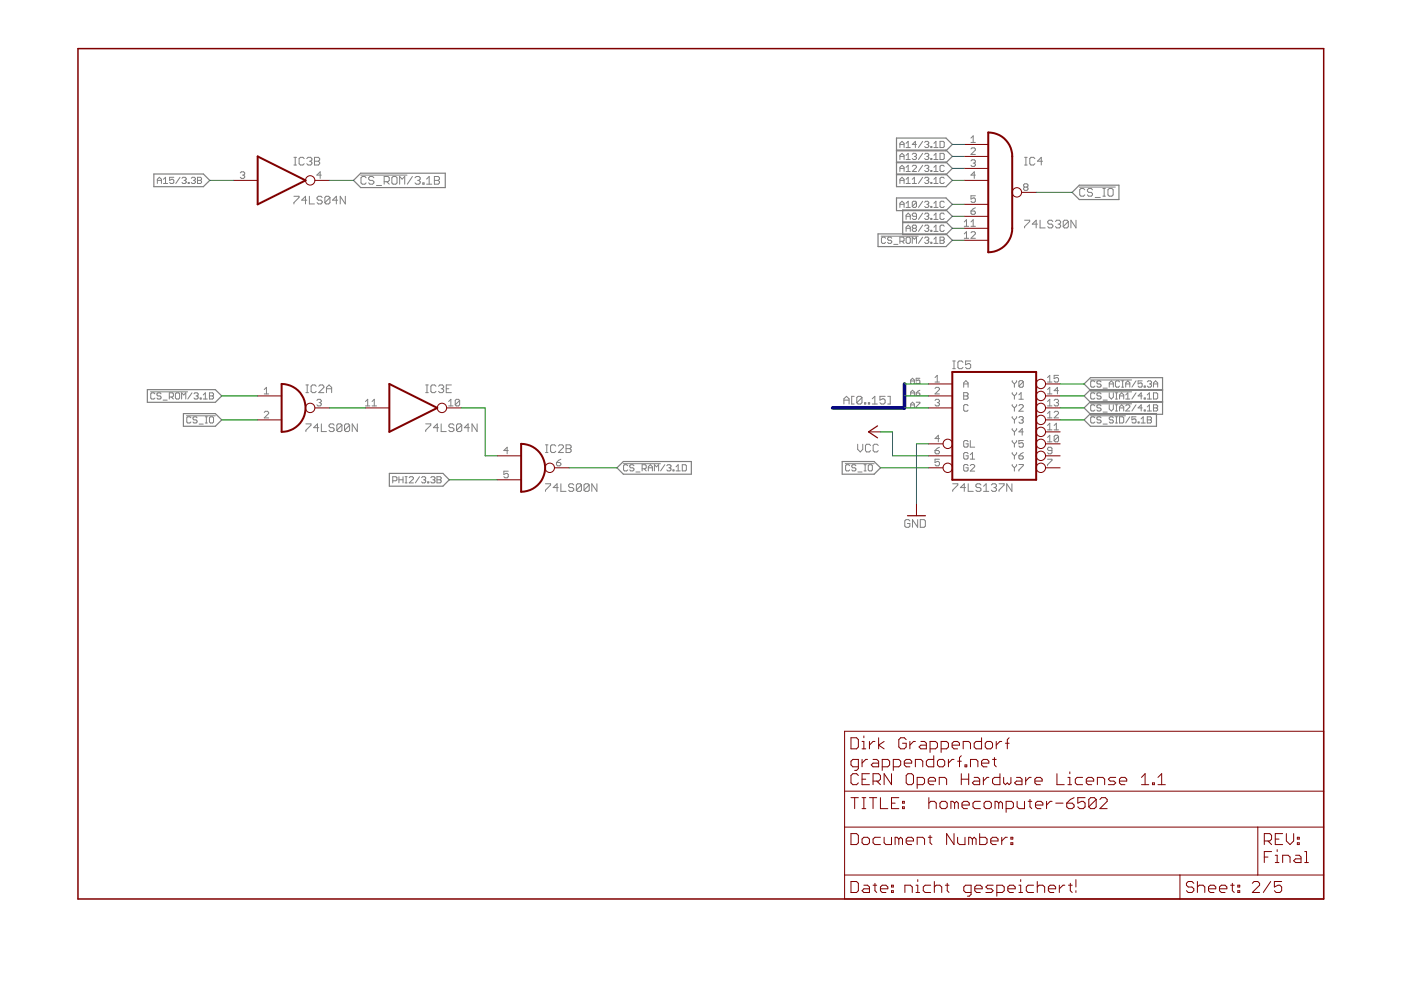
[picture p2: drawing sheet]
<svg xmlns="http://www.w3.org/2000/svg" width="297mm" height="210mm" viewBox="0 0 297 210" stroke-linecap="round" stroke-linejoin="round" font-family="sans-serif">
<g fill="none" stroke="#808080" stroke-width=".21">
<path d="M33.4 38.9v-.9l.4-.4 .4 .4v.9M33.4 38.2h.8M34.6 38l.5-.4v1.3M34.6 38.9h.9M36.9 37.6h-.9v.6l.4-.2h.2l.3 .2v.5l-.3 .2h-.4l-.2-.2M38.2 37.6l-.9 1.3M38.6 37.8l.2-.2h.4l.3 .2-.3 .4M39 38.2h.2M39.2 38.2l.3 .3v.2l-.3 .2h-.4l-.2-.2M39.9 38.7h.2v.2h-.2zM40.6 37.8l.2-.2h.4l.2 .2-.2 .4M41 38.2h.2"/>
<path d="M41.2 38.2l.2 .3-.2 .4h-.4l-.2-.2M41.9 38.2h.6M41.9 37.6h.6l.2 .2-.2 .4 .2 .5-.2 .2h-.6zM50.9 36.7l.3-.3h.4l.3 .3-.3 .4M51.4 37.1h.2M51.6 37.1l.3 .3-.3 .4h-.4l-.3-.2M62.3 35h.6M62.3 33.4h.6M62.6 33.4v1.6M64.5 33.6l-.3-.2h-.5l-.3 .2v1.1l.3 .3h.5l.3-.3M65 33.6l.3-.2h.6l.2 .2v.3l-.2 .3M65.6 34.2h.3"/>
<path d="M65.9 34.2l.2 .3v.2l-.2 .3h-.6l-.3-.3M66.7 33.4h.8l.3 .2v.3l-.3 .3 .3 .3v.2l-.3 .3h-.8zM66.7 34.2h.8M68.1 37.1h-.9l.7-.7v1.4M76.5 37.1h9.8M77.6 37.7l-.2-.3h-.6l-.3 .3v1.1l.3 .3h.6l.2-.3M79.3 37.7l-.3-.3h-.6l-.2 .3v.3l.2 .2h.6l.3 .3v.3l-.3 .3h-.6l-.2-.3M79.8 39.3h1.1M81.4 38.5h.9l.2-.3v-.5l-.2-.3h-.9v1.7M82 38.5l.5 .6M83.1 37.7l.3-.3h.5l.3 .3v1.1l-.3 .3h-.5l-.3-.3zM84.7 39.1v-1.7l.6 .6 .5-.6v1.7"/>
<path d="M87.4 37.4l-1 1.7M88 37.7l.3-.3h.5l.3 .3v.3l-.3 .2M88.5 38.2h.3M88.8 38.2l.3 .3v.3l-.3 .3h-.5l-.3-.3M89.6 38.8h.3v.3h-.3zM90.4 39.1h1.1M90.4 38l.6-.6v1.7M92.1 38.2h.8M92.1 37.4h.8l.3 .3v.3l-.3 .2 .3 .3v.3l-.3 .3h-.8zM190.8 38.2h.9M190.8 31.3v-.9l.4-.4 .5 .4v.9M190.8 33.8v-.9l.4-.4 .5 .4v.9"/>
<path d="M190.8 36.4v-.9l.4-.4 .5 .4v.9M190.8 38.9v-.9l.4-.4 .5 .4v.9M190.8 30.6h.9M190.8 33.2h.9M190.8 35.7h.9M192.1 38.9h.9M192.1 30.4l.5-.4v1.3M192.1 32.9l.5-.4v1.3M192.1 35.5l.5-.4v1.3M192.1 38l.5-.4v1.3M192.1 31.3h.9M192.1 33.8h.9"/>
<path d="M192.1 36.4h.9M193.4 38.9h.9M193.4 32.7l.2-.2h.5l.2 .2-.2 .5M193.4 35.3l.2-.2h.5l.2 .2v.2l-.9 .9h.9M193.4 38l.5-.4v1.3M193.9 33.2h.2M194.1 33.2l.2 .2v.2l-.2 .2h-.5l-.2-.2M194.3 30.6h-.9l.7-.6v1.3M195.6 30l-.9 1.3M195.6 32.5l-.9 1.3M195.6 35.1l-.9 1.3M195.6 37.6l-.9 1.3"/>
<path d="M196 37.8l.3-.2h.4l.2 .2-.2 .4M196 30.2l.3-.2h.4l.2 .2-.2 .4M196 32.7l.3-.2h.4l.2 .2-.2 .5M196 35.3l.3-.2h.4l.2 .2-.2 .4M196.5 38.2h.2M196.5 30.6h.2M196.5 33.2h.2M196.5 35.7h.2M196.7 38.2l.2 .3-.2 .4h-.4l-.3-.2M196.7 30.6l.2 .2-.2 .5h-.4l-.3-.2M196.7 33.2l.2 .2-.2 .4h-.4l-.3-.2M196.7 35.7l.2 .2-.2 .5h-.4l-.3-.2"/>
<path d="M197.4 38.7h.2v.2h-.2zM197.4 31.1h.2v.2h-.2zM197.4 33.6h.2v.2h-.2zM197.4 36.2h.2v.2h-.2zM198 38.9h.9M198 30.4l.4-.4v1.3M198 32.9l.4-.4v1.3M198 35.5l.4-.4v1.3M198 38l.4-.4v1.3M198 31.3h.9M198 33.8h.9M198 36.4h.9"/>
<path d="M199.3 30h.7l.2 .2v.9l-.2 .2h-.7zM199.3 32.5h.7l.2 .2v.9l-.2 .2h-.7zM200.2 37.8l-.2-.2h-.5l-.2 .2v.9l.2 .2h.5l.2-.2M200.2 35.3l-.2-.2h-.5l-.2 .2v.9l.2 .2h.5l.2-.2M205.9 29.3l.4-.5v1.4M205.9 30.2h.9M205.9 31.6l.2-.3h.5l.2 .3v.2l-.9 .9h.9M205.9 34.1l.2-.2h.5l.2 .2-.2 .5M206.3 34.6h.3M206.6 34.6l.2 .2-.2 .5h-.5l-.2-.2M206.8 37.1h-.9l.7-.7v1.4M217.2 35h.6"/>
<path d="M217.2 33.4h.6M217.3 39.7l-.3-.3 .3-.4h.4l.3 .2-.3 .5M217.3 39.7l-.3 .2 .3 .5h.4l.3-.3-.3-.4M217.3 39.7h.4M217.5 33.4v1.6M219.4 33.6l-.3-.2h-.5l-.3 .2v1.1l.3 .3h.5l.3-.3M221 34.2h-1l.8-.8v1.6M228.8 39.7h7.7M233.8 40h.6M234.1 40v1.6M62.3 41.6h1.1v.3l-1.1 1.1v.2M65 42.4h-1l.8-.8v1.6"/>
<path d="M65.6 41.6v1.6h1.1M68.3 41.9l-.2-.3h-.6l-.3 .3v.3l.3 .2h.6l.2 .3v.3l-.2 .2h-.6l-.3-.2M70 41.9l-.3-.3h-.6l-.2 .3v1.1M70 41.9v1.1l-.3 .2h-.6l-.2-.2M70 41.9l-1.1 1.1M71.6 42.4h-1.1l.8-.8v1.6M73.2 41.6v1.6l-1.1-1.6v1.6M186.8 50.1h7.9M187.7 50.5l-.2-.2h-.4l-.2 .2v.9l.2 .2h.4l.2-.2M189.1 50.5l-.3-.2h-.4l-.2 .4 .2 .2h.4l.3 .5-.3 .2h-.4l-.2-.2M189.5 51.8h.9M190.8 51.2h.7l.2-.3v-.4l-.2-.2h-.7v1.3"/>
<path d="M190.8 44v-.9l.4-.4 .5 .4v.9M190.8 43.3h.9M191.2 51.2l.5 .4M192.1 46.5v-.9l.5-.4 .4 .4v.9M192.1 49.1v-.9l.5-.5 .4 .5v.9M192.1 43.1l.5-.4v1.3M192.1 44h.9M192.1 45.9h.9M192.1 48.4h.9M192.3 50.3h.5l.2 .2v.9l-.2 .2h-.5l-.2-.2v-.9zM193.4 51.6v-1.3l.5 .4 .4-.4v1.3M193.6 48.4l-.2-.2 .2-.5h.5l.2 .3-.2 .4"/>
<path d="M193.6 48.4l-.2 .2 .2 .5h.5l.2-.3-.2-.4M193.6 48.4h.5M194.3 42.9l-.2-.2h-.5l-.2 .2v.9M194.3 45.9h-.7l-.2-.3 .2-.4h.5l.2 .2v.9l-.2 .2h-.5l-.2-.2M194.3 42.9v.9l-.2 .2h-.5l-.2-.2M194.3 42.9l-.9 .9M195.6 50.3l-.9 1.3M195.6 42.7l-.9 1.3M195.6 45.2l-.9 1.3M195.6 47.7l-.9 1.4M196 50.5l.3-.2h.4l.2 .2-.2 .4M196 42.9l.3-.2h.4l.2 .2-.2 .4"/>
<path d="M196 45.4l.3-.2h.4l.2 .2-.2 .5M196 48l.3-.3h.4l.2 .3-.2 .4M196.5 50.9h.2M196.5 43.3h.2M196.5 45.9h.2M196.5 48.4h.2M196.7 50.9l.2 .3-.2 .4h-.4l-.3-.2M196.7 43.3l.2 .2-.2 .5h-.4l-.3-.2M196.7 45.9l.2 .2-.2 .4h-.4l-.3-.2M196.7 48.4l.2 .2-.2 .5h-.4l-.3-.3M197.4 51.4h.2v.2h-.2zM197.4 43.8h.2v.2h-.2z"/>
<path d="M197.4 46.3h.2v.2h-.2zM197.4 48.8h.2v.3h-.2zM198 51.6h.9M198 50.7l.4-.4v1.3M198 43.1l.4-.4v1.3M198 45.6l.4-.4v1.3M198 48.2l.4-.5v1.4M198 44h.9M198 46.5h.9M198 49.1h.9M199.3 50.3h.7l.2 .2-.2 .4 .2 .5-.2 .2h-.7zM199.3 50.9h.7"/>
<path d="M200.2 42.9l-.2-.2h-.5l-.2 .2v.9l.2 .2h.5l.2-.2M200.2 45.4l-.2-.2h-.5l-.2 .2v.9l.2 .2h.5l.2-.2M200.2 48l-.2-.3h-.5l-.2 .3v.8l.2 .3h.5l.2-.3M204.4 47.1l.5-.5v1.4M204.4 49.6l.5-.5v1.4M204.4 48h1M204.4 50.5h1M205.9 47.1l.4-.5v1.4M205.9 44.7h.7l.2 .5-.2 .2h-.5l-.2-.2zM205.9 49.4l.2-.3h.5l.2 .3v.2l-.9 .9h.9M205.9 48h.9M206.8 41.5h-.9v.7l.7-.2 .2 .2v.5l-.2 .2h-.5l-.2-.2"/>
<path d="M206.8 44l-.9 .7M217.2 46.7h1.1v.3l-1.1 1v.3M220 47.5h-1.1l.8-.8v1.6M220.5 46.7v1.6h1.1M223.2 47l-.3-.3h-.5l-.3 .3v.2l.3 .3h.5l.3 .3v.2l-.3 .3h-.5l-.3-.3M223.8 47l.2-.3h.6l.3 .3v.2l-.3 .3M224.3 47.5h.3M224.6 47.5l.3 .3v.2l-.3 .3h-.6l-.2-.3M226.5 47l-.3-.3h-.5l-.3 .3v1M226.5 47v1l-.3 .3h-.5l-.3-.3M226.5 47l-1.1 1M228.1 46.7v1.6l-1-1.6v1.6"/>
<path d="M230 40.2l-.3-.2h-.5l-.3 .2v1.1l.3 .3h.5l.3-.3M231.6 40.2l-.2-.2h-.6l-.3 .2v.3l.3 .3h.6l.2 .3v.2l-.2 .3h-.6l-.3-.3M232.2 41.9h1.1M233.8 41.6h.6M234.9 40.2l.3-.2h.5l.3 .2v1.1l-.3 .3h-.5l-.3-.3zM202 78.2h.5M202 76.5h.5M202.3 76.5v1.7M204.2 76.8l-.3-.3h-.6l-.2 .3v1.1l.2 .3h.6l.3-.3M205.8 76.5h-1.1v.8l.6-.2h.2l.3 .2v.6l-.3 .3h-.5l-.3-.3M224.4 79.6h-.9v.7l.7-.2 .2 .2v.5l-.2 .2h-.5l-.2-.2M31.9 83.1h7.9"/>
<path d="M32.9 83.5l-.3-.2h-.4l-.2 .2v.9l.2 .2h.4l.3-.2M34.1 83.5l-.2-.2h-.4l-.2 .2 .2 .4h.4l.2 .3-.2 .4h-.4l-.2-.2M34.6 84.8h.9M35.9 84.2h.7l.2-.3v-.4l-.2-.2h-.7v1.3M36.3 84.2l.5 .4M37.2 83.5l.2-.2h.5l.2 .2v.9l-.2 .2h-.5l-.2-.2zM38.5 84.6v-1.3l.4 .4 .5-.4v1.3M39.5 88.2h6.2M40.5 88.6l-.2-.2h-.5l-.2 .2v.9l.2 .2h.5l.2-.2M40.7 83.3l-.9 1.3M41.1 83.5l.2-.2h.5l.2 .2v.2l-.2 .2M41.6 83.9h.2"/>
<path d="M41.8 88.6l-.2-.2h-.5l-.2 .2 .2 .4h.5l.2 .3-.2 .4h-.5l-.2-.2M41.8 83.9l.2 .3-.2 .4h-.5l-.2-.2M42.2 89.9h.9M42.4 84.4h.3v.2h-.3zM43.1 84.6h.9M43.1 83.7l.4-.4v1.3M43.5 88.4h.5M43.5 89.7h.5M43.8 88.4v1.3M44.4 83.3h.7l.2 .2-.2 .4 .2 .5-.2 .2h-.7zM44.4 83.9h.7M44.4 88.6l.2-.2h.5l.2 .2v.9l-.2 .2h-.5l-.2-.2z"/>
<path d="M56 83.5h1M56 87.4l.3-.2h.4l.3 .2v.3l-1 .9h1M56 82.6l.5-.5v1.4M64.9 89.9h1v.2l-1 1.1v.3M64.9 83.2h.5M64.9 81.6h.5M65.1 81.6v1.6M67 81.9l-.2-.3h-.6l-.2 .3v1.1l.2 .2h.6l.2-.2M67.2 84.9l.2-.2h.5l.2 .2-.2 .5M67.6 90.7h-1.1l.8-.8v1.6M67.6 81.9l.3-.3h.5l.3 .3v.2l-1.1 1.1h1.1M67.6 85.4h.3"/>
<path d="M67.9 85.4l.2 .2-.2 .5h-.5l-.2-.3M68.1 89.9v1.6h1.1M69.2 83.2v-1.1l.6-.5 .5 .5v1.1M69.2 82.4h1.1M70.8 90.1l-.2-.2h-.6l-.2 .2v.3l.2 .3h.6l.2 .3v.2l-.2 .3h-.6l-.2-.3M72.5 90.1l-.3-.2h-.5l-.3 .2v1.1M72.5 90.1v1.1l-.3 .3h-.5l-.3-.3M72.5 90.1l-1.1 1.1M74.1 90.1l-.2-.2h-.6l-.3 .2v1.1M74.1 90.1v1.1l-.2 .3h-.6l-.3-.3M74.1 90.1l-1.1 1.1M75.8 89.9v1.6l-1.1-1.6v1.6"/>
<path d="M77.5 86.1h.9M77.5 85.1l.5-.4v1.4M78.9 86.1h.9M78.9 85.1l.5-.4v1.4M90.3 89.9h1v.2l-1 1.1v.3M90.3 83.2h.5M90.3 81.6h.5M90.5 81.6v1.6M92.4 81.9l-.2-.3h-.6l-.2 .3v1.1l.2 .2h.6l.2-.2M93 90.7h-1.1l.8-.8v1.6M93 81.9l.3-.3h.5l.3 .3v.2l-.3 .3M93.5 89.9v1.6h1.1"/>
<path d="M93.5 82.4h.3M93.8 82.4l.3 .3v.3l-.3 .2h-.5l-.3-.2M94.6 82.4h.6M95.1 86.1h1M95.1 85.1l.5-.4v1.4M95.7 81.6h-1.1v1.6h1.1M96.2 90.1l-.2-.2h-.6l-.2 .2v.3l.2 .3h.6l.2 .3v.2l-.2 .3h-.6l-.2-.3M97.5 84.9l-.3-.2h-.4l-.3 .2v.9M97.5 84.9v.9l-.3 .3h-.4l-.3-.3M97.5 84.9l-1 .9M97.9 90.1l-.3-.2h-.5l-.3 .2v1.1M97.9 90.1v1.1l-.3 .3h-.5l-.3-.3"/>
<path d="M97.9 90.1l-1.1 1.1M99.5 90.7h-1.1l.9-.8v1.6M101.2 89.9v1.6l-1.1-1.6v1.6M107.8 95.5h-1l.7-.7v1.4M107.8 99.9h-1v.7l.5-.2 .5 .2v.5l-.3 .2h-.4l-.3-.2M115.7 95.9h.5M115.7 94.3h.5M115.9 94.3v1.6M117.8 94.6l-.2-.3h-.6l-.3 .3v1.1l.3 .2h.6l.2-.2M118 98.1h.7l.2 .4-.2 .3h-.5l-.2-.3zM118.4 94.6l.2-.3h.6l.3 .3v.2l-1.1 1.1h1.1M118.9 97.4l-.9 .7"/>
<path d="M120 94.3h.8l.3 .3v.2l-.3 .3 .3 .3v.3l-.3 .2h-.8zM120 95.1h.8M132.2 98.3h7.8M133.1 98.7l-.2-.2h-.5l-.2 .2v.9l.2 .2h.5l.2-.2M134.4 98.7l-.2-.2h-.5l-.2 .5 .2 .2h.5l.2 .2v.2l-.2 .2h-.5l-.2-.2M136.1 99.4h.7l.2-.2v-.5l-.2-.2h-.7v1.3M136.6 99.4l.4 .4M137.5 99.2h.8M137.5 99.8v-.8l.4-.5 .4 .5v.8M138.7 99.8v-1.3l.5 .5 .4-.5v1.3M140.9 98.5l-.8 1.3M141.4 98.7l.2-.2h.4l.3 .2v.3l-.3 .2"/>
<path d="M141.8 99.2h.2M142 99.2l.3 .2v.2l-.3 .2h-.4l-.2-.2M142.7 99.6h.2v.2h-.2zM143.3 99.8h.9M143.3 99l.5-.5v1.3M144.7 98.5h.6l.2 .2v.9l-.2 .2h-.6zM178.9 85.7v-1.1l.6-.6 .5 .6v1.1M178.9 84.8h1.1M179.2 98.3h6.1M180.1 98.7l-.2-.2h-.4l-.2 .2v.9l.2 .2h.4l.2-.2M181.1 84h-.5v1.7h.5M181.5 98.7l-.2-.2h-.5l-.2 .2v.3l.2 .2h.5l.2 .4-.2 .2h-.5l-.2-.2"/>
<path d="M181.8 94.2v1.1l.6 .5 .5-.5v-1.1M182.8 84.3v1.1l-.3 .3h-.6l-.2-.3M182.8 84.3l-.3-.3h-.6l-.2 .3v1.1M182.8 84.3l-1.1 1.1M183.2 99.8h.4M183.2 98.5h.4M183.3 85.4h.3v.3h-.3zM183.4 98.5v1.3M184.1 98.7l.2-.2h.4l.3 .2v.9l-.3 .2h-.4l-.2-.2zM184.1 85.4h.3v.3h-.3zM184.6 94.4l-.3-.2h-.6l-.2 .2v1.1l.2 .3h.6l.3-.3M184.9 85.7h1.1"/>
<path d="M184.9 84.6l.6-.6v1.7M186.2 94.4l-.3-.2h-.5l-.3 .2v1.1l.3 .3h.5l.3-.3M187.7 84h-1.1v.8l.5-.2h.3l.3 .2v.6l-.3 .3h-.6l-.2-.3M188.2 84h.5v1.7h-.5M193.1 81.4v-.8l.4-.4 .4 .4v.8M193.1 83.9v-.8l.4-.4 .4 .4v.8M193.1 86.4v-.7l.4-.4 .4 .4v.7M193.1 80.8h.8M193.1 83.3h.8M193.1 85.9h.8M194.2 83.3h.6l.2 .4-.2 .2h-.4l-.2-.2zM194.2 85.3h.8v.2l-.8 .8v.1"/>
<path d="M195 80.2h-.8v.6l.4-.2 .4 .2v.4l-.2 .2h-.4l-.2-.2M195 82.7l-.8 .6M198.2 82.4l.3-.3h.4l.3 .3v.2l-1 .9h1M198.2 80.1l.5-.5v1.4M198.2 81h1M198.2 84.9l.3-.2h.4l.3 .2-.3 .5M198.2 95.5h.7l.3 .5-.3 .2h-.4l-.3-.2zM198.7 85.4h.2M198.9 85.4l.3 .2-.3 .5h-.4l-.3-.3M199.2 97.4h-1v.7l.7-.3 .3 .3v.4l-.3 .3h-.4l-.3-.3M199.2 93h-1l.7-.7v1.4M199.2 94.8l-1 .7"/>
<path d="M204.3 82.1v-.9l.5-.5 .5 .5v.9M204.3 83.2h.7l.3 .3-.3 .4 .3 .5-.3 .2h-.7zM204.3 81.4h1M204.3 83.9h.7M205.3 86l-.3-.2h-.4l-.3 .2v1l.3 .2h.4l.3-.2M205.3 93.6l-.3-.2h-.4l-.3 .2v1l.3 .2h.4l.3-.2v-.5h-.5M205.3 96.2l-.3-.3h-.4l-.3 .3v.9l.3 .2h.4l.3-.2v-.5h-.5M205.3 98.7l-.3-.2h-.4l-.3 .2v1l.3 .2h.4l.3-.2v-.5h-.5M205.7 98.7l.3-.2h.4l.3 .2v.3l-1 .9h1M205.7 93.4v1.4h1M205.7 97.3h1M205.7 96.4l.5-.5v1.4"/>
<path d="M214.6 80.7v.2l.5 .5M214.6 83.2v.3l.5 .4M214.6 85.8v.2l.5 .5M214.6 88.3v.3l.5 .4M214.6 90.9v.2l.5 .5M214.6 93.4v.2l.5 .5M214.6 95.9v.3l.5 .4M214.6 98.5v.2l.5 .5M215.1 81.4v.7M215.1 83.9v.7M215.1 86.5v.7M215.1 89v.7"/>
<path d="M215.1 91.6v.7M215.1 94.1v.7M215.1 96.6v.7M215.1 99.2v.7M215.5 98.5v.2l-.4 .5M215.5 80.7v.2l-.4 .5M215.5 83.2v.3l-.4 .4M215.5 85.8v.2l-.4 .5M215.5 88.3v.3l-.4 .4M215.5 90.9v.2l-.4 .5M215.5 93.4v.2l-.4 .5M215.5 95.9v.3l-.4 .4"/>
<path d="M216 84.6h1M216 86l.3-.2h.4l.3 .2v.3l-1 .9h1M216 98.5h1v.2l-1 1v.2M216 96.6h.7l.3 .5-.3 .2h-.4l-.3-.2zM216 88.6l.3-.3h.4l.3 .3-.3 .4M216 83.7l.5-.5v1.4M216.5 89h.2M216.7 89l.3 .3-.3 .4h-.4l-.3-.2M217 80.9v1l-.3 .2h-.4l-.3-.2M217 93.4h-1v.7l.5-.2 .5 .2v.5l-.3 .2h-.4l-.3-.2M217 80.9l-.3-.2h-.4l-.3 .2v1M217 95.9l-1 .7"/>
<path d="M217 91.6h-1l.7-.7v1.4M217 80.9l-1 1M222.1 81h.9M222.1 83.5h.9M222.1 86.1h.9M222.1 97.4h.9v.2l-.9 .9v.3M222.1 80.1l.5-.5v1.4M222.1 92.8l.5-.5v1.4M222.1 82.6l.5-.5v1.4M222.1 85.1l.5-.4v1.4M222.1 87.7l.5-.5v1.4M222.1 90.2l.5-.5v1.4"/>
<path d="M222.1 93.7h.9M222.1 91.1h.9M222.1 88.6h.9M223 95.5h-.7l-.2-.2 .2-.5h.5l.2 .3v.9l-.2 .2h-.5l-.2-.2M223.5 84.9l.2-.2h.5l.2 .2-.2 .5M223.5 87.4l.2-.2h.5l.2 .2v.3l-.9 .9h.9M223.5 91.1h.9M223.5 90.2l.5-.5v1.4M224 85.4h.2M224.2 85.4l.2 .2-.2 .5h-.5l-.2-.3M224.4 92.5v1l-.2 .2h-.5l-.2-.2M224.4 92.5l-.2-.2h-.5l-.2 .2v1"/>
<path d="M224.4 92.5l-.9 1M224.4 82.8h-.9l.7-.7v1.4M231.2 83.1h8.7M231.2 88.2h7.4M231.2 80.6h8.7M231.2 85.6h8.7M232.1 83.5l-.2-.2h-.4l-.3 .2v.9l.3 .2h.4l.2-.2M232.1 81l-.2-.2h-.4l-.3 .2v.9l.3 .2h.4l.2-.2M232.1 86l-.2-.2h-.4l-.3 .2v.9l.3 .2h.4l.2-.2M232.1 88.6l-.2-.2h-.4l-.3 .2v.9l.3 .2h.4l.2-.2M233.4 81l-.2-.2h-.4l-.2 .2v.2l.2 .2h.4l.2 .2-.2 .5h-.4l-.2-.2M233.4 83.5l-.2-.2h-.4l-.2 .2v.2l.2 .2h.4l.2 .3-.2 .4h-.4l-.2-.2"/>
<path d="M233.4 86l-.2-.2h-.4l-.2 .2v.3l.2 .2h.4l.2 .2-.2 .4h-.4l-.2-.2M233.4 88.6l-.2-.2h-.4l-.2 .2v.2l.2 .2h.4l.2 .3-.2 .4h-.4l-.2-.2M233.9 89.9h.9M233.9 84.8h.9M233.9 82.3h.9M233.9 87.4h.9M235.2 81.4h.9M235.2 82.1v-.9l.4-.4 .5 .4v.9M235.2 83.3v.9l.4 .4 .5-.4v-.9M235.2 85.8v.9l.4 .4 .5-.4v-.9M236.1 88.6l-.3-.2h-.4l-.2 .2v.2l.2 .2h.4l.3 .5-.3 .2h-.4l-.2-.2M236.5 83.3h.4"/>
<path d="M236.5 85.8h.4M236.5 84.6h.4M236.5 88.4h.4M236.5 89.7h.4M236.5 87.1h.4M236.7 83.3v1.3M236.7 85.8v1.3M236.7 88.4v1.3M237.4 83.9h.9M237.4 81l-.2-.2h-.5l-.2 .2v.9l.2 .2h.5l.2-.2M237.4 88.4h.6l.3 .2v.9l-.3 .2h-.6zM237.4 84.6v-.9l.4-.4 .5 .4v.9"/>
<path d="M237.4 87.1v-.8l.4-.5 .5 .5v.8M237.4 86.5h.9M237.8 82.1h.4M237.8 80.8h.4M238 80.8v1.3M238.7 81.4h.8M238.7 86l.2-.2h.4l.2 .2v.3l-.8 .8h.8M238.7 84.6h.8M238.7 82.1v-.9l.4-.4 .4 .4v.9M238.7 83.7l.4-.4v1.3M239.5 88.4l-.8 1.3M240.9 88.4h-.9v.6l.6-.2 .3 .2v.5l-.3 .2h-.4l-.2-.2"/>
<path d="M240.9 80.8l-.9 1.3M240.9 83.3l-.9 1.3M240.9 85.8l-.9 1.3M241.3 89.5h.2v.2h-.2zM241.9 89.7h.9M241.9 88.8l.5-.4v1.3M242.2 80.8h-.9v.6l.4-.2 .5 .2v.5l-.2 .2h-.5l-.2-.2M242.2 83.9h-.9l.7-.6v1.3M242.2 86.5h-.9l.7-.7v1.3M242.6 81.9h.2v.2h-.2zM242.6 84.4h.2v.2h-.2zM242.6 86.9h.2v.2h-.2z"/>
<path d="M243.2 89h.7M243.2 81l.3-.2h.4l.2 .2-.2 .4M243.2 84.6h.9M243.2 88.4h.7l.2 .2-.2 .4 .2 .5-.2 .2h-.7zM243.2 83.7l.5-.4v1.3M243.2 86.3l.5-.5v1.3M243.2 87.1h.9M243.7 81.4h.2M243.9 81.4l.2 .2-.2 .5h-.4l-.3-.2M244.6 81.4h.8M244.6 83.3h.6l.2 .2v.9l-.2 .2h-.6zM244.6 85.8h.6l.2 .2v.3l-.2 .2 .2 .4-.2 .2h-.6z"/>
<path d="M244.6 82.1v-.9l.4-.4 .4 .4v.9M244.6 86.5h.6M83.3 101.9h.6l.3-.2v-.4l-.3-.2h-.6v1.3M84.6 101.1v1.3M84.6 101.7h.8M85.4 101.1v1.3M85.9 101.1h.4M85.9 102.4h.4M86.1 101.1v1.3M86.8 101.3l.2-.2h.4l.3 .2v.2l-.9 .9h.9M88.9 101.1l-.8 1.3M89.4 101.3l.2-.2h.4l.3 .2-.3 .4"/>
<path d="M89.8 101.7h.2M90 101.7l.3 .2-.3 .5h-.4l-.2-.2M90.7 102.2h.2v.2h-.2zM91.3 101.3l.3-.2h.4l.2 .2-.2 .4M91.8 101.7h.2M92 101.7l.2 .2-.2 .5h-.4l-.3-.2M92.6 101.1h.7l.2 .2-.2 .4 .2 .5-.2 .2h-.7zM92.6 101.7h.7M115.7 102.6h1v.2l-1 1.1v.3M118.4 103.4h-1.1l.8-.8v1.6M118.9 102.6v1.6h1.1M121.6 102.8l-.2-.2h-.6l-.2 .2v.3l.2 .3h.6l.2 .3v.2l-.2 .3h-.6l-.2-.3"/>
<path d="M123.3 102.8l-.3-.2h-.5l-.3 .2v1.1M123.3 102.8v1.1l-.3 .3h-.5l-.3-.3M123.3 102.8l-1.1 1.1M124.9 102.8l-.2-.2h-.6l-.3 .2v1.1M124.9 102.8v1.1l-.2 .3h-.6l-.3-.3M124.9 102.8l-1.1 1.1M126.6 102.6v1.6l-1.1-1.6v1.6M134.8 100.1h.9M181.9 100.1h.9M192.9 110.4l-.2-.2h-.6l-.3 .2v1.1l.3 .3h.6l.2-.3v-.5h-.5M194.6 110.2v1.6l-1.1-1.6v1.6M195.1 110.2h.8l.3 .2v1.1l-.3 .3h-.8z"/>
<path d="M202 102.6h1.1v.2l-1.1 1.1v.3M204.7 103.4h-1.1l.8-.8v1.6M205.3 102.6v1.6h1.1M208 102.8l-.3-.2h-.5l-.3 .2v.3l.3 .3h.5l.3 .3v.2l-.3 .3h-.5l-.3-.3M208.5 104.2h1.1M208.5 103.1l.6-.5v1.6M210.2 102.8l.3-.2h.5l.3 .2v.3l-.3 .3M210.7 103.4h.3M211 103.4l.3 .3v.2l-.3 .3h-.5l-.3-.3M211.8 102.6h1.1v.2l-1.1 1.1v.3M214.5 102.6v1.6l-1.1-1.6v1.6"/>
</g>
<g fill="none" stroke="#808080" stroke-width=".25">
<path d="M32.6 36.9h10.5l1.4 1.3-1.4 1.4h-10.5zM75 38.2l1.5-1.5h17.9v3.1h-17.9zM190.1 32h10.5l1.3-1.4-1.3-1.3h-10.5v10.3h10.5l1.3-1.4-1.3-1.3h-10.5M190.1 31.8h10.5l1.3 1.4-1.3 1.3h-10.5M190.1 34.4h10.5l1.3 1.3-1.3 1.3h-10.5M186.2 49.6h14.4l1.3 1.3-1.3 1.4h-14.4zM190.1 42h10.5l1.3 1.3-1.3 1.4h-10.5zM191.4 47.1h9.2l1.3 1.3-1.3 1.3h-9.2v-5.2h9.2l1.3 1.4-1.3 1.3h-9.2M227.3 40.8l1.5-1.5h8.4v3h-8.4zM31.2 82.6h14.5l1.3 1.3-1.3 1.4h-14.5zM38.9 87.7h6.8l1.3 1.3-1.3 1.4h-6.8zM130.8 99.2l1.4-1.3h14.4v2.6h-14.4z"/>
<path d="M178.6 97.9h6.7l1.4 1.3-1.4 1.3h-6.7zM229.8 89l1.4-1.3h14v2.7h-14zM246.5 82.6h-15.3l-1.4 1.3 1.4 1.4h15.3M246.5 82.8h-15.3l-1.4-1.4 1.4-1.3h15.3v7.7h-15.3l-1.4-1.3 1.4-1.3h15.3M82.5 100.4h11.4l1.3 1.3-1.3 1.4h-11.4z"/>
</g>
<g fill="none" stroke="#800000" stroke-width=".21">
<path d="M49.6 38.2h5M66.8 38.2h3.1M204.4 30.6h5.1M204.4 33.2h5.1M204.4 35.7h5.1M204.4 38.2h5.1M204.4 43.3h5.1M204.4 45.9h5.1M204.4 48.4h5.1M204.4 50.9h5.1M216.6 40.8h3.1M54.6 83.9h5.1"/>
<path d="M54.6 89h5.1M66.8 86.5h3.1M77.5 86.5h5M94.7 86.5h3.1M105.4 96.6h5.1M117.6 99.2h3M184.1 91.6h2.6M196.8 81.4h5.1M196.8 83.9h5.1M196.8 86.5h5.1M196.8 94.1h3.1M196.8 99.2h3.1"/>
<path d="M196.8 96.6h5.1M221.7 81.4h3.1M221.7 83.9h3.1M221.7 86.5h3.1M221.7 94.1h3.1M221.7 99.2h3.1M221.7 96.6h3.1M221.7 91.6h3.1M221.7 89h3.1M105.4 101.7h5.1M194.3 106.8v2.5M179.1 155h101.5v35.6h-101.5z"/>
<path d="M180.4 156.4h1.2l.4 .4v1.6l-.4 .4h-1.2zM182.8 158.8h.8M182.8 157.2h.4v1.6M183.2 156v.4M184.3 157.2v1.6M185.5 157.2h-.4l-.8 .8M186.3 156.4v2.4M187.5 157.2l-1.2 .8 1.2 .8M192.1 156.8l-.4-.4h-.7l-.4 .4v1.6l.4 .4h.7l.4-.4v-.8h-.8M192.9 157.2v1.6M194.1 157.2h-.4l-.8 .8M195.2 157.2h.8l.4 .4v1.2h-1.2l-.3-.4 .3-.4h1.2"/>
<path d="M197.2 158.8h1.2l.4-.4v-.8l-.4-.4h-1.2v2.3M199.5 158.8h1.2l.4-.4v-.8l-.4-.4h-1.2v2.3M201.9 158h1.5v-.4l-.4-.4h-.7l-.4 .4v.8l.4 .4h.7M204.2 158.8v-1.6h1.2l.4 .4v1.2M208.1 156.4v2.4h-1.2l-.4-.4v-.8l.4-.4h1.2M208.9 157.6l.4-.4h.8l.3 .4v.8l-.3 .4h-.8l-.4-.4zM211.2 157.2v1.6M212.4 157.2h-.4l-.8 .8M213.2 157.6h.8M214 156.4l-.4 .4v2M179.1 175.4h101.5M179.1 167.7h101.5"/>
<path d="M180.4 176.7h1.2l.4 .4v1.6l-.4 .4h-1.2zM180.4 169.1h1.6M181.2 169.1v2.3M182 162.6h-1.2l-.4-.4v-.8l.4-.4h1.2v2l-.4 .3h-.4M182 164.4l-.4-.4h-.8l-.4 .4v1.6l.4 .4h.8l.4-.4M182.8 177.9l.4-.4h.7l.4 .4v.8l-.4 .4h-.7l-.4-.4zM182.8 161v1.6M182.8 165.2h.8M182.8 169.1h.8M182.8 171.4h.8M183.2 169.1v2.3M183.9 161h-.3l-.8 .8"/>
<path d="M184.3 164h-1.5v2.4h1.5M184.3 169.1h1.6M185.1 161h.8l.4 .4v1.2h-1.2l-.4-.4 .4-.4h1.2M185.1 165.6h1.2l.4-.4v-.8l-.4-.4h-1.2v2.4M185.1 169.1v2.3M185.9 165.6l.8 .8M186.7 177.5h-1.2l-.4 .4v.8l.4 .4h1.2M186.7 169.1v2.3h1.5M187 162.6h1.2l.4-.4v-.8l-.4-.4h-1.2v2.3M187.5 177.5v1.2l.3 .4h1.2v-1.6M189 164v2.4l-1.5-2.4v2.4M189 170.3h.8"/>
<path d="M189.4 162.6h1.2l.4-.4v-.8l-.4-.4h-1.2v2.3M190.6 177.9v1.2M190.6 169.1h-1.6v2.3h1.6M190.6 177.9l-.4-.4h-.4v1.6M190.6 177.9l.4-.4 .3 .4v1.2M191.3 169.9h.4v.4h-.4zM191.3 171.1h.4v.3h-.4zM191.7 161.8h1.6v-.4l-.4-.4h-.8l-.4 .4v.8l.4 .4h.8M192.1 178.3h1.6v-.4l-.4-.4h-.8l-.4 .4v.8l.4 .4h.8M192.5 164h.8l.4 .4v1.6l-.4 .4h-.8l-.4-.4v-1.6zM194.1 162.6v-1.6h1.1l.4 .4v1.2M194.5 166.4h1.1l.4-.4v-.8l-.4-.4h-1.1v2.4"/>
<path d="M194.5 179.1v-1.6h1.1l.4 .4v1.2M196.8 165.6h1.6v-.4l-.4-.4h-.8l-.4 .4v.8l.4 .4h.8M196.8 177.5h.8M196.9 170.3l.4-.4h.8l.4 .4v1.1M196.9 169.1v2.3M197.2 177.1v1.6l.4 .4M198 160.2v2.4h-1.2l-.4-.4v-.8l.4-.4h1.2M199.1 161h.8l.4 .4v.8l-.4 .4h-.8l-.3-.4v-.8zM199.1 166.4v-1.6h1.2l.4 .4v1.2M199.3 170.3l.4-.4h.7l.4 .4v.8l-.4 .3h-.7l-.4-.3zM201.1 161v1.6M202.3 161h-.4l-.8 .8"/>
<path d="M202.3 176.7v2.4l-1.6-2.4v2.4M202.4 170.3l-.4-.4h-.4v1.5M202.4 170.3v1.1M202.4 170.3l.4-.4 .4 .4v1.1M203 161.4h.8M203 177.5v1.2l.4 .4h1.2v-1.6M203.8 160.2l-.4 .4v2M203.8 165.2h1.6M203.8 164v2.4M204 170.7h1.5v-.4l-.4-.4h-.8l-.3 .4v.8l.3 .3h.8M204.6 162.2h.4v.4h-.4zM205.4 164v2.4"/>
<path d="M205.8 162.6v-1.6h1.1l.4 .4v1.2M206.2 177.9l-.4-.4h-.4v1.6M206.2 177.9v1.2M206.2 177.9l.3-.4 .4 .4v1.2M206.5 164.8h.8l.4 .4v1.2h-1.2l-.3-.4 .3-.4h1.2M207.7 176.7v2.4h1.2l.4-.4v-.8l-.4-.4h-1.2M207.9 169.9h-1.2l-.4 .4v.8l.4 .3h1.2M208.1 161.8h1.6v-.4l-.4-.4h-.8l-.4 .4v.8l.4 .4h.8M208.5 164.8v1.6M208.6 170.3l.4-.4h.8l.4 .4v.8l-.4 .3h-.8l-.4-.3zM209.7 164.8h-.4l-.8 .8M210.1 178.3h1.5v-.4l-.4-.4h-.8l-.3 .4v.8l.3 .4h.8"/>
<path d="M210.4 161h.8M210.8 160.6v1.6l.4 .4M211.8 170.3l-.4-.4h-.4v1.5M211.8 170.3v1.1M211.8 170.3l.3-.4 .4 .4v1.1M212 164v2.4h-1.2l-.4-.4v-.8l.4-.4h1.2M212.4 177.5v1.6M212.8 164.8v1.2l.4 .4 .4-.4 .4 .4 .3-.4v-1.2M213.3 171.4h1.2l.4-.3v-.8l-.4-.4h-1.2v2.3M213.6 177.5h-.4l-.8 .8M214.3 177.5h.4v.4h-.4zM214.3 178.7h.4v.4h-.4z"/>
<path d="M215.5 164.8h.8l.4 .4v1.2h-1.2l-.4-.4 .4-.4h1.2M215.6 169.9v1.2l.4 .3h1.2v-1.5M217.5 164.8v1.6M218 169.9h.8M218.4 169.5v1.6l.4 .3M218.6 164.8h-.4l-.7 .8M219.4 165.6h1.6v-.4l-.4-.4h-.8l-.4 .4v.8l.4 .4h.8M219.5 170.7h1.6v-.4l-.4-.4h-.8l-.4 .4v.8l.4 .3h.8M221.9 169.9v1.5M223.1 169.9h-.4l-.8 .8M223.8 170.3h1.6M224.1 164v2.4h1.5"/>
<path d="M226.2 170.3h1.1l.4 .4v.4l-.4 .3h-.7l-.4-.3zM226.4 166.4h.8M226.4 164.8h.4v1.6M226.8 163.7v.3M227.7 169.1l-.8 .4-.7 .8M229.5 164.8h-1.1l-.4 .4v.8l.4 .4h1.1M230.1 169.1h-1.6v1.2l.8-.4h.4l.4 .4v.8l-.4 .3h-.8l-.4-.3M230.3 165.6h1.6v-.4l-.4-.4h-.8l-.4 .4v.8l.4 .4h.8M232.4 169.5l-.4-.4h-.8l-.4 .4v1.6M232.4 169.5v1.6l-.4 .3h-.8l-.4-.3M232.4 169.5l-1.6 1.6M232.7 166.4v-1.6h1.1l.4 .4v1.2"/>
<path d="M233.2 169.5l.4-.4h.8l.3 .4v.4l-1.5 1.5h1.5M236.6 164.8h-1.2l-.4 .4 .4 .4h.8l.4 .4-.4 .4h-1.2M237.3 165.6h1.6v-.4l-.4-.4h-.8l-.4 .4v.8l.4 .4h.8M242 166.4h1.6M242 164.8l.8-.8v2.4M244.3 166h.5v.4h-.5zM245.5 166.4h1.6M245.5 164.8l.8-.8v2.4M266.7 175.4v10.1M268.1 178.3h1.1l.4-.4v-.8l-.4-.4h-1.1v2.4M268.8 178.3l.8 .8M270.4 177.9h.8"/>
<path d="M271.9 176.7h-1.5v2.4h1.5M272.7 176.7v1.6l.8 .8 .8-.8v-1.6M275.1 178.7h.4v.4h-.4zM275.1 177.5h.4v.4h-.4zM179.1 185.5h101.5M180.4 186.9h1.2l.4 .4v1.5l-.4 .4h-1.2zM183.2 187.7h.7l.4 .4v1.1h-1.1l-.4-.4 .4-.4h1.1M185.1 187.7h.8M185.5 187.3v1.5l.4 .4M186.7 188.4h1.5v-.3l-.4-.4h-.8l-.3 .4v.7l.3 .4h.8M189 187.7h.4v.4h-.4zM189 188.8h.4v.4h-.4z"/>
<path d="M191.9 189.2v-1.5h1.1l.4 .4v1.1M194.2 189.2h.8M194.2 187.7h.4v1.5M194.6 186.5v.4M197.3 187.7h-1.1l-.5 .4v.7l.5 .4h1.1M198.1 188.1l.4-.4h.8l.4 .4v1.1M198.1 186.9v2.3M200.4 187.7h.8M200.8 187.3v1.5l.4 .4M205.9 189.2h-1.2l-.4-.4v-.7l.4-.4h1.2v1.9l-.4 .4h-.4M206.7 188.4h1.5v-.3l-.4-.4h-.7l-.4 .4v.7l.4 .4h.7M210.6 187.7h-1.2l-.4 .4 .4 .3h.8l.4 .4-.4 .4h-1.2"/>
<path d="M211.3 189.2h1.2l.4-.4v-.7l-.4-.4h-1.2v2.3M213.7 188.4h1.5v-.3l-.3-.4h-.8l-.4 .4v.7l.4 .4h.8M216 189.2h.8M216 187.7h.4v1.5M216.4 186.5v.4M219.1 187.7h-1.1l-.4 .4v.7l.4 .4h1.1M219.9 188.1l.4-.4h.8l.4 .4v1.1M219.9 186.9v2.3M222.3 188.4h1.5v-.3l-.4-.4h-.7l-.4 .4v.7l.4 .4h.7M224.6 187.7v1.5M225.8 187.7h-.4l-.8 .7M226.5 187.7h.8"/>
<path d="M226.9 187.3v1.5l.4 .4M228.1 186.5v1.6M228.1 188.8v.4M250.2 185.5v5.1M253.1 187.3l-.4-.4h-.8l-.4 .4v.4l.4 .4h.8l.4 .3v.4l-.4 .4h-.8l-.4-.4M253.9 188.1l.4-.4h.8l.3 .4v1.1M253.9 186.9v2.3M256.2 188.4h1.6v-.3l-.4-.4h-.8l-.4 .4v.7l.4 .4h.8M258.6 188.4h1.5v-.3l-.4-.4h-.7l-.4 .4v.7l.4 .4h.7M260.9 187.7h.8M261.3 187.3v1.5l.4 .4M262.4 188.8h.4v.4h-.4z"/>
<path d="M262.4 187.7h.4v.4h-.4zM265.5 187.3l.4-.4h.8l.4 .4v.4l-1.6 1.5h1.6M268.1 181.7h.7M269.4 186.9l-1.6 2.3M269.6 180.6h-1.5v2.3M270.4 181.3h.4v1.6M270.4 182.9h.8M270.8 180.1v.5M271.7 186.9h-1.5v1.2l.8-.4h.4l.3 .4v.7l-.3 .4h-.8l-.4-.4M271.9 182.9v-1.6h1.2l.4 .4v1.2M274.7 181.3h.8l.3 .4v1.2h-1.1l-.4-.4 .4-.4h1.1M276.6 180.6h.4v2.3"/>
<path d="M276.6 182.9h.8"/>
<circle cx="65.8" cy="38.2" r=".99"/>
<circle cx="215.6" cy="40.8" r=".99"/>
<circle cx="65.8" cy="86.5" r=".99"/>
<circle cx="93.7" cy="86.5" r=".99"/>
<circle cx="116.6" cy="99.2" r=".99"/>
<circle cx="200.9" cy="94.1" r=".99"/>
<circle cx="200.9" cy="99.2" r=".99"/>
<circle cx="220.7" cy="91.6" r=".99"/>
<circle cx="220.7" cy="89" r=".99"/>
<circle cx="220.7" cy="96.6" r=".99"/>
<circle cx="220.7" cy="99.2" r=".99"/>
<circle cx="220.7" cy="94.1" r=".99"/>
<circle cx="220.7" cy="86.5" r=".99"/>
<circle cx="220.7" cy="83.9" r=".99"/>
<circle cx="220.7" cy="81.4" r=".99"/>
</g>
<path d="M16.5 10.3h264.1v180.3h-264.1z" fill="none" stroke="#800000" stroke-width=".32"/>
<path d="M54.6 33.2l10.2 5-10.2 5.1zM209.5 28.1a5 5 0 0 1 5.1 5.1v15.2a5.1 5.1 0 0 1-5.1 5.1zM201.9 78.9h17.8v22.8h-17.8zM59.7 81.4a5.1 5.1 0 0 1 5.1 5.1 5.1 5.1 0 0 1-5.1 5.1zM82.5 81.4l10.2 5.1-10.2 5.1zM110.5 94.1a5.1 5.1 0 0 1 5.1 5.1 5.1 5.1 0 0 1-5.1 5.1z" fill="none" stroke="#800000" stroke-width=".42"/>
<path d="M186.1 90.3l-2 1.3 2 1.2M192.4 109.3h3.8" fill="none" stroke="#800000" stroke-width=".25"/>
<path d="M191.8 81.4v5.1h-15.3" fill="none" stroke="#000080" stroke-width=".76"/>
<g fill="none" stroke="#008000" stroke-width=".21">
<path d="M44.5 38.2h5.1M69.9 38.2h5.1M201.9 38.2h2.5M201.9 30.6h2.5M201.9 33.2h2.5M201.9 35.7h2.5M201.9 50.9h2.5M201.9 43.3h2.5M201.9 45.9h2.5M201.9 48.4h2.5M219.7 40.8h7.6M47 83.9h7.6"/>
<path d="M47 89h7.6M69.9 86.5h7.6M97.8 86.5h5.1v10.1h2.5M120.6 99.2h10.2M186.7 99.2h10.1M186.7 91.6h2.5v5h7.6M191.8 83.9h5M191.8 81.4h5M191.8 86.5h5M196.8 94.1h-2.5v12.7M224.8 83.9h5M224.8 89h5"/>
<path d="M224.8 81.4h5M224.8 86.5h5M95.2 101.7h10.2"/>
</g>
</svg>
